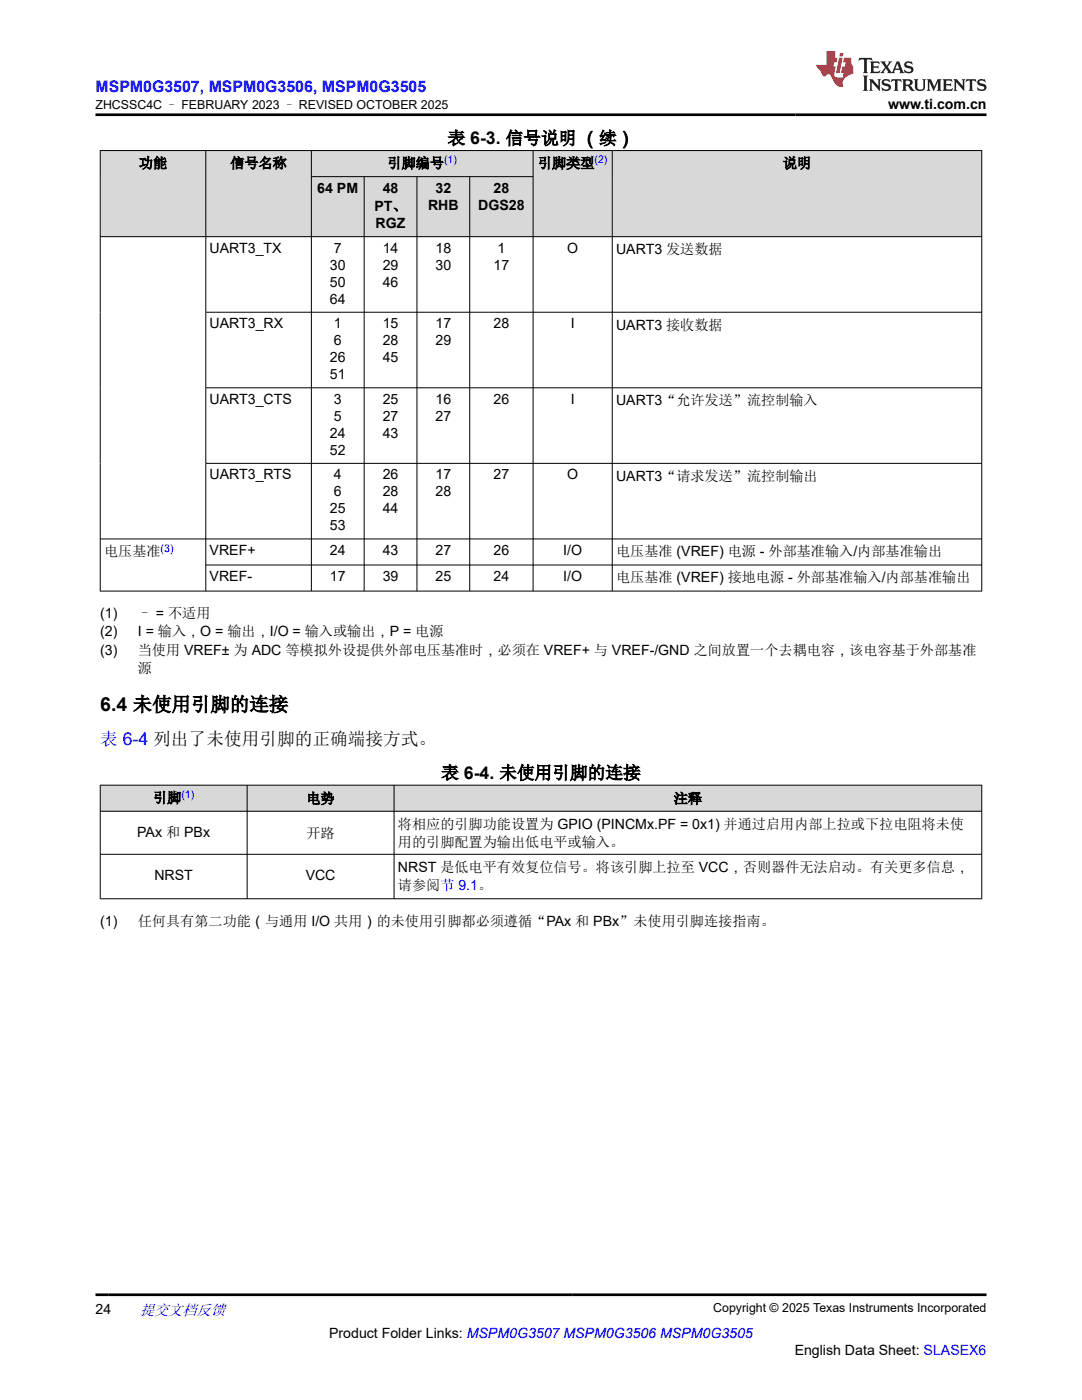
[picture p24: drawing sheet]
<svg xmlns="http://www.w3.org/2000/svg" width="216mm" height="279mm" viewBox="0 0 216 279" stroke-linecap="round" stroke-linejoin="round" font-family="sans-serif">
<defs><g id="words">
<text font-size="3.9" x="20" y="141.9">6.4 未使用引脚的连接</text>
<g font-size="3.5">
<text x="89.3" y="28.8">表 6-3. 信号说明 （续）</text>
<text x="88.1" y="155.4">表 6-4. 未使用引脚的连接</text>
</g>
<text font-size="3.5" fill="#00f" x="20" y="148.7">表 6-4 列出了未使用引脚的正确端接方式。</text>
<text font-size="3.2" fill="#00f" x="19" y="18.3">MSPM0G3507, MSPM0G3506, MSPM0G3505</text>
<text font-size="3" fill="#00f" x="27.9" y="262.4">提交文档反馈</text>
<g font-size="2.8">
<text x="177.2" y="21.7">www.ti.com.cn</text>
<text x="27.7" y="33.5">功能</text>
<text x="46" y="33.5">信号名称</text>
<text x="77.3" y="33.5">引脚编号</text>
<text x="107.3" y="33.5">引脚类型</text>
<text x="156.2" y="33.5">说明</text>
<text x="63.3" y="38.4">64 PM</text>
<text x="76.4" y="38.4">48</text>
<text x="85.4" y="41.8">RHB</text>
<text x="86.9" y="38.4">32</text>
<text x="95.4" y="41.8">DGS28</text>
<text x="98.5" y="38.4">28</text>
<text x="74.7" y="42.1">PT、</text>
<text x="75" y="45.5">RGZ</text>
<text x="41.8" y="50.4">UART3_TX</text>
<text x="65.8" y="53.8">30</text>
<text x="66.6" y="50.4">7</text>
<text x="76.4" y="50.4">14</text>
<text x="76.4" y="53.8">29</text>
<text x="86.9" y="50.4">18</text>
<text x="86.9" y="53.8">30</text>
<text x="98.5" y="53.8">17</text>
<text x="99.3" y="50.4">1</text>
<text x="113.2" y="50.4">O</text>
<text x="122.9" y="50.7">UART3 发送数据</text>
<text x="65.8" y="57.2">50</text>
<text x="76.4" y="57.2">46</text>
<text x="41.8" y="65.5">UART3_RX</text>
<text x="65.8" y="60.6">64</text>
<text x="66.6" y="65.5">1</text>
<text x="76.4" y="65.5">15</text>
<text x="86.9" y="65.5">17</text>
<text x="98.5" y="65.5">28</text>
<text x="113.9" y="65.5">I</text>
<text x="122.9" y="65.8">UART3 接收数据</text>
<text x="66.6" y="68.9">6</text>
<text x="76.4" y="68.9">28</text>
<text x="86.9" y="68.9">29</text>
<text x="65.8" y="72.3">26</text>
<text x="65.8" y="75.7">51</text>
<text x="76.4" y="72.3">45</text>
<text x="41.8" y="80.6">UART3_CTS</text>
<text x="66.6" y="80.6">3</text>
<text x="66.6" y="84">5</text>
<text x="76.4" y="80.6">25</text>
<text x="76.4" y="84">27</text>
<text x="86.9" y="80.6">16</text>
<text x="86.9" y="84">27</text>
<text x="98.5" y="80.6">26</text>
<text x="113.9" y="80.6">I</text>
<text x="122.9" y="80.9">UART3“允许发送”流控制输入</text>
<text x="65.8" y="87.4">24</text>
<text x="76.4" y="87.4">43</text>
<text x="41.8" y="95.7">UART3_RTS</text>
<text x="65.8" y="90.7">52</text>
<text x="66.6" y="95.7">4</text>
<text x="76.4" y="95.7">26</text>
<text x="86.9" y="95.7">17</text>
<text x="98.5" y="95.7">27</text>
<text x="113.2" y="95.7">O</text>
<text x="122.9" y="95.9">UART3“请求发送”流控制输出</text>
<text x="66.6" y="99.1">6</text>
<text x="76.4" y="99.1">28</text>
<text x="86.9" y="99.1">28</text>
<text x="65.8" y="102.4">25</text>
<text x="65.8" y="105.8">53</text>
<text x="76.4" y="102.4">44</text>
<text x="20.8" y="111">电压基准</text>
<text x="41.8" y="110.7">VREF+</text>
<text x="65.8" y="110.7">24</text>
<text x="76.4" y="110.7">43</text>
<text x="86.9" y="110.7">27</text>
<text x="98.5" y="110.7">26</text>
<text x="112.4" y="110.7">I/O</text>
<text x="122.9" y="111">电压基准 (VREF) 电源 - 外部基准输入/内部基准输出</text>
<text x="41.8" y="116">VREF-</text>
<text x="65.8" y="116">17</text>
<text x="76.4" y="116">39</text>
<text x="86.9" y="116">25</text>
<text x="98.5" y="116">24</text>
<text x="112.4" y="116">I/O</text>
<text x="122.9" y="116.2">电压基准 (VREF) 接地电源 - 外部基准输入/内部基准输出</text>
<text x="20" y="123.3">(1)</text>
<text x="27.5" y="123.3">– = 不适用</text>
<text x="20" y="127">(2)</text>
<text x="20" y="130.7">(3)</text>
<text x="27.5" y="127">I = 输入，O = 输出，I/O = 输入或输出，P = 电源</text>
<text x="27.5" y="130.7">当使用 VREF± 为 ADC 等模拟外设提供外部电压基准时，必须在 VREF+ 与 VREF-/GND 之间放置一个去耦电容，该电容基于外部基准</text>
<text x="27.5" y="134.3">源</text>
<text x="30.5" y="160.2">引脚</text>
<text x="61.2" y="160.3">电势</text>
<text x="134.4" y="160.3">注释</text>
<text x="27.4" y="167.1">PAx 和 PBx</text>
<text x="61.2" y="167.2">开路</text>
<text x="79.4" y="165.4">将相应的引脚功能设置为 GPIO (PINCMx.PF = 0x1) 并通过启用内部上拉或下拉电阻将未使</text>
<text x="79.4" y="169">用的引脚配置为输出低电平或输入。</text>
<text x="79.4" y="174">NRST 是低电平有效复位信号。将该引脚上拉至 VCC，否则器件无法启动。有关更多信息，</text>
<text x="30.8" y="175.7">NRST</text>
<text x="61" y="175.7">VCC</text>
<text x="79.4" y="177.6">请参阅节 9.1。</text>
<text x="20" y="184.7">(1)</text>
<text x="27.5" y="184.7">任何具有第二功能（与通用 I/O 共用）的未使用引脚都必须遵循“PAx 和 PBx”未使用引脚连接指南。</text>
<text x="19" y="262.1">24</text>
<text x="65.7" y="266.9">Product Folder Links: MSPM0G3507 MSPM0G3506 MSPM0G3505</text>
<text x="158.6" y="270.3">English Data Sheet: SLASEX6</text>
</g>
<g font-size="2.5">
<text x="19" y="21.8">ZHCSSC4C – FEBRUARY 2023 – REVISED OCTOBER 2025</text>
<text x="142.3" y="261.8">Copyright © 2025 Texas Instruments Incorporated</text>
</g>
<g font-size="2.1" fill="#00f">
<text x="88.6" y="32.6">(1)</text>
<text x="118.6" y="32.6">(2)</text>
<text x="32.1" y="110.1">(3)</text>
<text x="36.2" y="159.2">(1)</text>
</g>
</g></defs>
<g fill="#d8d8d8">
<path d="M20 30h175.9v5.3h-175.9z" fill-rule="evenodd"/>
<path d="M20.1 30.1h20.9v17.1h-20.9z" fill-rule="evenodd"/>
<path d="M41.1 30.1h21v17.1h-21z" fill-rule="evenodd"/>
<path d="M62.2 30.1h44.1v5.1h-44.1z" fill-rule="evenodd"/>
<path d="M106.4 30.1h15.7v17.1h-15.7z" fill-rule="evenodd"/>
<path d="M122.2 30.1h73.6v17.1h-73.6z" fill-rule="evenodd"/>
<path d="M62.2 35.3h10.4v11.9h-10.4z" fill-rule="evenodd"/>
<path d="M72.7 35.3h10.4v11.9h-10.4z" fill-rule="evenodd"/>
<path d="M83.3 35.3h10.4v11.9h-10.4z" fill-rule="evenodd"/>
<path d="M93.8 35.3h12.5v11.9h-12.5z" fill-rule="evenodd"/>
</g>
<g fill="none" stroke="#000" stroke-width=".2">
<path d="M19.9 30h176.1M20 30v88M41.1 30v88M62.1 30v88M62.1 35.3h44.3M72.7 35.3v82.7M83.2 35.3v82.7M93.7 35.3v82.7M106.4 30v88M122.2 30v88M195.9 30v88M19.9 47.2h176.1"/>
<path d="M41.1 62.3h154.9M41.1 77.4h154.9M41.1 92.5h154.9M19.9 107.6h176.1M19.9 118h176.1M41.1 112.8h154.9"/>
</g>
<g fill="#d8d8d8">
<path d="M20 156.7h175.9v5.2h-175.9z" fill-rule="evenodd"/>
<path d="M20.1 156.8h29.2v5h-29.2z" fill-rule="evenodd"/>
<path d="M49.4 156.8h29.2v5h-29.2z" fill-rule="evenodd"/>
<path d="M78.7 156.8h117.1v5h-117.1z" fill-rule="evenodd"/>
</g>
<path d="M19.9 156.7h176.1M20 156.6v22.8M49.3 156.6v22.8M78.6 156.6v22.8M195.9 156.6v22.8M19.9 161.9h176.1M19.9 170.5h176.1M19.9 179.4h176.1" fill="none" stroke="#000" stroke-width=".2"/>
<path d="M171.5 11.6l-.2 .5 .5-.2h.6v.1v2.2l-.2 .4h1l-.2-.4v-2.2v-.1h.5l.6 .2-.2-.5zM173.6 12.3l.2 .4v1.5l-.2 .4h1.9l.1-.6a1.08 1.08 0 0 1-1.3 .2v-.7h.6l.4 .2v-.7l-.4 .2h-.6v-.5l.2-.2a1 1 0 0 1 1 .3l-.1-.5zM175.7 12.3l.9 1.1-1 1.2h.9l-.2-.2 .5-.8 .4 .8-.2 .2h1.6l-.2-.2 .2-.5h.9l.1 .5-.1 .2h.9l-.2-.3-.8-2h-.5l-.9 2.2-.9-1.1 .9-1.1h-.8l.2 .2-.4 .6-.4-.6 .2-.2zM179 12.7l.4 1h-.7zM180.7 12.4a.65 .65 0 0 0-.2 .7 .65 .65 0 0 0 .6 .5l.6 .1 .1 .3a.79 .79 0 0 1-.7 .4 .79 .79 0 0 1-.7-.5l.1 .7 .2-.1a.93 .93 0 0 0 1.1 .1 .93 .93 0 0 0 .4-1 1.46 1.46 0 0 0-1.2-.6l-.1-.3a1.09 1.09 0 0 1 1.2 .2l-.2-.6-.1 .1-.5-.2zM172.2 15.1l.2 .4v2.2l-.2 .4h1l-.2-.4v-2.2l.2-.4zM173.4 15.8l.2 .4v1.5l-.2 .4h.8l-.3-.4 .1-1.3 1.6 1.8v-2l.2-.4h-.7l.1 .2 .1 1.1-1.2-1.3zM176.2 15.9a.65 .65 0 0 0-.2 .8 .65 .65 0 0 0 .6 .4l.6 .2 .1 .2a.79 .79 0 0 1-.7 .4 .79 .79 0 0 1-.7-.5l.1 .7 .2-.1a.93 .93 0 0 0 1.1 .1 .93 .93 0 0 0 .4-.9 1.46 1.46 0 0 0-1.2-.6l-.1-.4a1.09 1.09 0 0 1 1.2 .2l-.1-.6-.2 .1-.5-.1zM177.9 15.8l-.1 .6a.63 .63 0 0 1 .8-.3v1.6l-.3 .4h1l-.2-.4v-1.6a.66 .66 0 0 1 .8 .3l-.1-.6zM180 15.8l.2 .4v1.5l-.2 .4h1l-.2-.2-.1-.7h.5l.1 .2a.79 .79 0 0 0 1.2 .6l-1-.9a.61 .61 0 0 0 .6-.6 .61 .61 0 0 0-.5-.7zM180.8 16.1h.1a.47 .47 0 0 1 .5 .1 .47 .47 0 0 1 .1 .5l-.1 .1-.7 .1zM182.3 15.8l.2 .2a2.27 2.27 0 0 0 .4 2 1.04 1.04 0 0 0 1.7-.7v-1.3l.2-.2h-.8l.2 .4v1.1a.6 .6 0 0 1-.6 .6 .6 .6 0 0 1-.6-.6v-1.1l.3-.4zM184.9 15.8l.2 .4v1.5l-.2 .4h.8l-.3-.4v-1.4l.9 1.9 .9-1.9v1.4l-.3 .4h1l-.2-.4v-1.5l.2-.4h-.8l-.7 1.5-.6-1.5zM188.1 15.8l.2 .4v1.5l-.2 .4h1.9l.1-.6a1.09 1.09 0 0 1-1.3 .2v-.7h.6l.4 .2v-.6l-.4 .2h-.6v-.6l.2-.1a1.01 1.01 0 0 1 1 .3l-.1-.6zM190.2 15.8l.3 .4v1.5l-.3 .4h.8l-.2-.4v-1.3l1.6 1.8v-2l.2-.4h-.7l.2 .2v1.1l-1.2-1.3zM192.8 15.8l-.1 .6a.63 .63 0 0 1 .8-.3v1.6l-.3 .4h1l-.2-.4v-1.6a.66 .66 0 0 1 .8 .3l-.1-.6zM195.2 15.9a.65 .65 0 0 0-.2 .8 .65 .65 0 0 0 .6 .4l.6 .2 .2 .2a.79 .79 0 0 1-.7 .4 .79 .79 0 0 1-.7-.5l.1 .7 .2-.1a.93 .93 0 0 0 1 .1 .93 .93 0 0 0 .5-.9 1.46 1.46 0 0 0-1.3-.6v-.4a1.09 1.09 0 0 1 1.2 .2l-.2-.6-.2 .1-.5-.1z" fill="#231f20"/>
<path d="M164.9 10.2v2.8h-2l.1 .3 .8 1a.95 .95 0 0 0 1 .9 .59 .59 0 0 1 .5-.4 .59 .59 0 0 1 .5 .4l.4 .7a1.59 1.59 0 0 0 2.1 1.4 1.61 1.61 0 0 1 1-2.3l1-.3-.1-1.5a1.59 1.59 0 0 1-.3-1.7h-1.5l-.2 .9h.6l-.2 .9h-.5l-.2 1v.2l.4 .1-.1 .9h-.7a.73 .73 0 0 1-1-.7l.3-1.5h-.5l.1-.9h.5l.2-.9h-.5v-1.3zM167.4 11.5l-.6 3.1h.7l.6-3.1zM167.6 10.6l-.1 .6h.7l.1-.6z" fill="#ed1c24"/>
<path d="M19 22.9h177.8M19 258.4h177.8" fill="none" stroke="#000" stroke-width=".53"/>
<use href="#words"/>
</svg>
